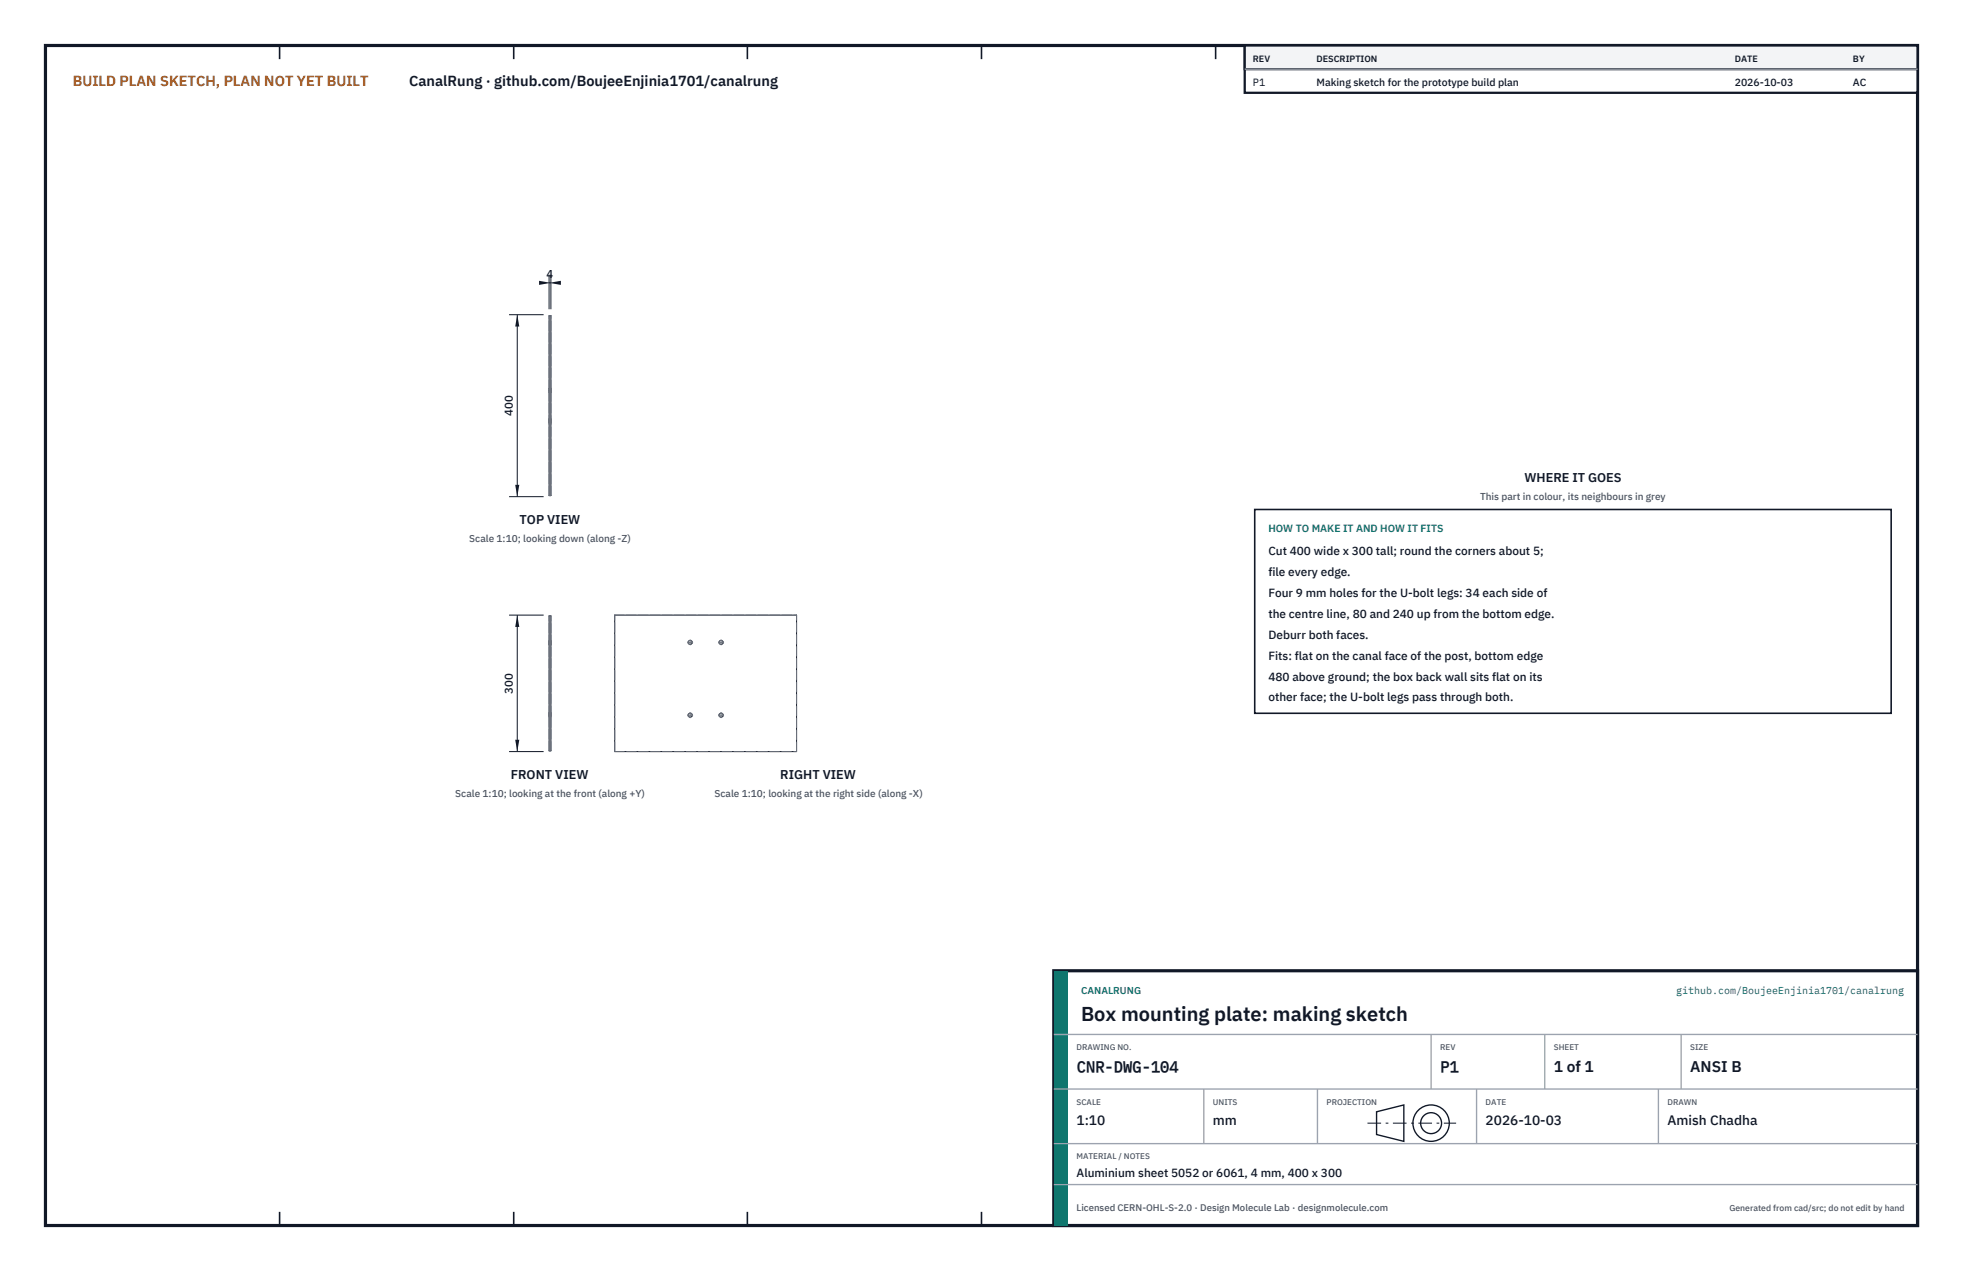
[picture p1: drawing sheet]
<svg xmlns="http://www.w3.org/2000/svg" width="432mm" height="279mm" viewBox="0 0 432 279" stroke-linecap="round" stroke-linejoin="round" font-family="sans-serif">
<defs><g id="words">
<text font-size="4.4" fill="#111827" x="237.8" y="224.4">Box mounting plate: making sketch</text>
<g font-size="3.4" fill="#111827">
<text x="236.8" y="235.6">CNR-DWG-104</text>
<text x="316.8" y="235.6">P1</text>
<text x="341.8" y="235.6">1 of 1</text>
<text x="371.8" y="235.6">ANSI B</text>
</g>
<text font-size="3.2" fill="#b45309" x="16" y="19">BUILD PLAN SKETCH, PLAN NOT YET BUILT</text>
<text font-size="3.2" fill="#111827" x="90" y="19">CanalRung · github.com/BoujeeEnjinia1701/canalrung</text>
<g font-size="3" fill="#111827">
<text x="236.8" y="247.2">1:10</text>
<text x="266.8" y="247.2">mm</text>
<text x="326.8" y="247.2">2026-10-03</text>
<text x="366.8" y="247.2">Amish Chadha</text>
</g>
<g font-size="2.8" fill="#111827">
<text x="335.3" y="106">WHERE IT GOES</text>
<text x="114.3" y="115.2">TOP VIEW</text>
<text x="112.4" y="171.2">FRONT VIEW</text>
<text x="171.6" y="171.2">RIGHT VIEW</text>
</g>
<g font-size="2.6" fill="#111827">
<text x="279" y="122">Cut 400 wide x 300 tall; round the corners about 5;</text>
<text x="279" y="126.6">file every edge.</text>
<text x="279" y="131.2">Four 9 mm holes for the U-bolt legs: 34 each side of</text>
<text x="279" y="135.8">the centre line, 80 and 240 up from the bottom edge.</text>
<text x="279" y="140.4">Deburr both faces.</text>
<text x="279" y="145">Fits: flat on the canal face of the post, bottom edge</text>
<text x="279" y="149.6">480 above ground; the box back wall sits flat on its</text>
<text x="279" y="154.2">other face; the U-bolt legs pass through both.</text>
<text x="236.8" y="258.8">Aluminium sheet 5052 or 6061, 4 mm, 400 x 300</text>
</g>
<g font-size="2.5" fill="#111827">
<text x="120.2" y="61.2">4</text>
<text x="112.8" y="91.4" transform="rotate(-90 112.8 91.4)">400</text>
<text x="112.8" y="152.5" transform="rotate(-90 112.8 152.5)">300</text>
</g>
<g font-size="2.3" fill="#111827">
<text x="275.6" y="18.8">P1</text>
<text x="289.6" y="18.8">Making sketch for the prototype build plan</text>
<text x="381.6" y="18.8">2026-10-03</text>
<text x="407.6" y="18.8">AC</text>
</g>
<text font-size="2.3" fill="#0f766e" x="279" y="117">HOW TO MAKE IT AND HOW IT FITS</text>
<g font-size="2.2" fill="#4b5563">
<text x="325.6" y="110">This part in colour, its neighbours in grey</text>
<text x="103.2" y="119.2">Scale 1:10; looking down (along -Z)</text>
<text x="100.1" y="175.2">Scale 1:10; looking at the front (along +Y)</text>
<text x="157.2" y="175.2">Scale 1:10; looking at the right side (along -X)</text>
</g>
<g font-size="2.2" fill="#0f766e">
<text x="237.8" y="218.4">CANALRUNG</text>
<text x="368.7" y="218.4">github.com/BoujeeEnjinia1701/canalrung</text>
</g>
<text font-size="2.1" fill="#4b5563" x="236.8" y="266.2">Licensed CERN-OHL-S-2.0 · Design Molecule Lab · designmolecule.com</text>
<g font-size="2" fill="#111827">
<text x="275.6" y="13.6">REV</text>
<text x="289.6" y="13.6">DESCRIPTION</text>
<text x="381.6" y="13.6">DATE</text>
<text x="407.6" y="13.6">BY</text>
</g>
<text font-size="1.9" fill="#4b5563" x="380.4" y="266.2">Generated from cad/src; do not edit by hand</text>
<g font-size="1.8" fill="#4b5563">
<text x="236.8" y="230.8">DRAWING NO.</text>
<text x="316.8" y="230.8">REV</text>
<text x="341.8" y="230.8">SHEET</text>
<text x="371.8" y="230.8">SIZE</text>
<text x="236.8" y="242.8">SCALE</text>
<text x="266.8" y="242.8">UNITS</text>
<text x="291.8" y="242.8">PROJECTION</text>
<text x="326.8" y="242.8">DATE</text>
<text x="366.8" y="242.8">DRAWN</text>
<text x="236.8" y="254.8">MATERIAL / NOTES</text>
</g>
</g></defs>
<path d="M10 10h411.8v259.4h-411.8z" fill="none" stroke="#111827" stroke-width=".7" stroke-linecap="butt"/>
<g fill="none" stroke="#111827" stroke-width=".35">
<path d="M61.5 10v3M113 10v3M164.4 10v3M215.9 10v3M267.4 10v3M318.9 10v3M370.3 10v3M61.5 266.4v3M113 266.4v3M164.4 266.4v3M215.9 266.4v3M267.4 266.4v3"/>
<path d="M318.9 266.4v3M370.3 266.4v3"/>
</g>
<g fill="none" stroke="#111727" stroke-width=".22">
<path d="M120.8 69.4h.4v39.5h-.4zM120.8 135.4h.4v29.6h-.4zM135.2 135.2h40v30h-40z"/>
<circle cx="151.8" cy="157.2" r=".45"/>
<circle cx="151.8" cy="141.2" r=".45"/>
<circle cx="158.6" cy="157.2" r=".45"/>
<circle cx="158.6" cy="141.2" r=".45"/>
</g>
<g fill="none" stroke="#6a7180" stroke-width=".22" stroke-dasharray="2.1 .5">
<path d="M120.8 69.4h.4M120.8 85.8v-.4M120.8 85.4v.9M120.8 86.3v-.5M120.8 92.5v-.4M120.8 92.1v.9M120.8 93v-.5M120.8 86.3h.4M120.8 85.4h.4M120.8 93h.4M120.8 92.1h.4M121.2 85.8v-.4"/>
<path d="M121.2 85.4v.9M121.2 86.3v-.5M121.2 92.5v-.4M121.2 92.1v.9M121.2 93v-.5M120.8 108.9v-39.5M120.8 108.9h.4M121.2 108.9v-39.5M120.8 135.4h.4M135.2 135.2h40M120.8 157.6v-.9M120.8 156.7v.9"/>
<path d="M120.8 141.8v-.9M120.8 140.9v.9M120.8 157.6h.4M120.8 141.8h.4M120.8 156.7h.4M120.8 140.9h.4M121.2 157.6v-.9M121.2 156.7v.9M121.2 141.8v-.9M121.2 140.9v.9M120.8 165v-29.6M120.8 165h.4"/>
<path d="M121.2 165v-29.6M135.2 165.2v-30M135.2 165.2h40M175.2 165.2v-30"/>
<circle cx="151.8" cy="157.2" r=".45"/>
<circle cx="151.8" cy="141.2" r=".45"/>
<circle cx="158.6" cy="157.2" r=".45"/>
<circle cx="158.6" cy="141.2" r=".45"/>
</g>
<path d="M120.8 92.5h.4M120.8 85.8h.4M120.8 157.1h.4M120.8 141.3h.4M151.3 157.2h1.1M151.3 141.2h1.1M151.8 157.8v-1.1M151.8 141.8v-1.1M158.1 157.2h1.1M158.1 141.2h1.1M158.6 157.8v-1.1M158.6 141.8v-1.1" fill="none" stroke="#6a7180" stroke-width=".22" stroke-dasharray="4.2 .5 0 .5"/>
<path d="M120.8 60.4v7.6M120.8 62.2h.4M121.2 60.4v7.6" fill="none" stroke="#111827" stroke-width=".22"/>
<path d="M120.8 62.2l2.6-.5v.9zM118.6 61.7v.9l2.6-.4z" fill="#111827"/>
<path d="M112 69.2h7.6M113.8 69.2v40M112 109.2h7.6" fill="none" stroke="#111827" stroke-width=".22"/>
<path d="M113.8 69.2l-.5 2.6h.9zM113.3 106.6h.9l-.4 2.6z" fill="#111827"/>
<path d="M112 135.2h7.6M113.8 135.2v30M112 165.2h7.6" fill="none" stroke="#111827" stroke-width=".22"/>
<path d="M113.8 135.2l-.5 2.6h.9zM113.3 162.6h.9l-.4 2.6z" fill="#111827"/>
<path d="M276 112h140v44.8h-140z" fill="#fff" stroke="#111827" stroke-width=".35"/>
<path d="M273.8 10h148v10.4h-148z" fill="#fff" stroke="#111827" stroke-width=".5"/>
<path d="M273.8 10h148v5.2h-148z" fill="#f3f4f6" stroke="#111827" stroke-width=".5"/>
<path d="M273.8 15.2h148" fill="none" stroke="#9ca3af" stroke-width=".3"/>
<path d="M231.8 213.4h190v56h-190z" fill="#fff" stroke="#111827" stroke-width=".7" stroke-linecap="butt"/>
<path d="M231.8 213.4h3v56h-3z" fill="#0f766e"/>
<path d="M231.8 227.4h190M231.8 239.4h190M264.8 239.4v12M289.8 239.4v12M314.8 227.4v12M324.8 239.4v12M339.8 227.4v12M364.8 239.4v12M369.8 227.4v12M231.8 251.4h190M231.8 260.4h190" fill="none" stroke="#9ca3af" stroke-width=".3"/>
<g fill="none" stroke="#111827" stroke-width=".3">
<path d="M302.8 244.4l6-1.5v8l-6-1.5z"/>
<circle cx="314.8" cy="246.9" r="4"/>
<circle cx="314.8" cy="246.9" r="2.3"/>
</g>
<path d="M300.8 246.9h19.5" fill="none" stroke="#111827" stroke-width=".22" stroke-dasharray="3 1 .6 1" stroke-linecap="butt"/>
<use href="#words"/>
</svg>
